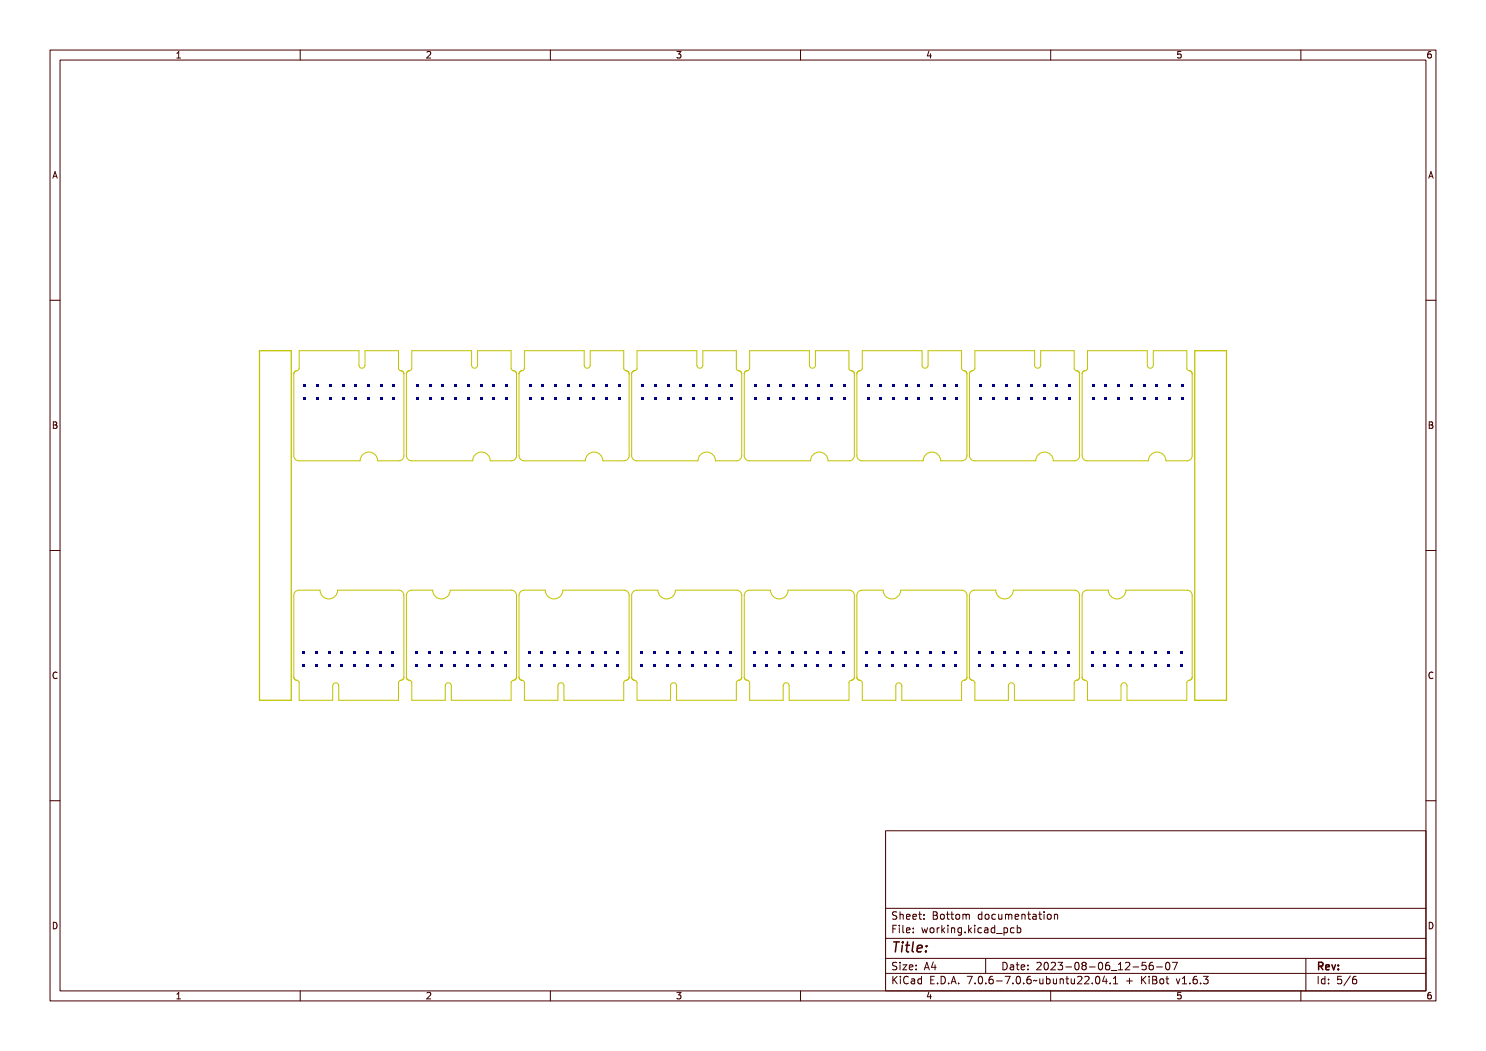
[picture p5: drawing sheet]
<svg xmlns="http://www.w3.org/2000/svg" width="297mm" height="210mm" viewBox="0 0 297 210" stroke-linecap="round" stroke-linejoin="round" font-family="sans-serif">
<defs><g id="words">
<text font-size="2.7" fill="#480000" x="178" y="190.3">Title:</text>
<g font-size="2" fill="#480000">
<text x="178" y="183.7">Sheet: Bottom documentation</text>
<text x="178" y="186.5">File: working.kicad_pcb</text>
<text x="178" y="193.9">Size: A4</text>
<text x="178" y="196.6">KiCad E.D.A. 7.0.6-7.0.6~ubuntu22.04.1 + KiBot v1.6.3</text>
<text x="200" y="193.9">Date: 2023-08-06_12-56-07</text>
<text x="263" y="196.6">Id: 5/6</text>
<text x="263" y="193.9">Rev:</text>
</g>
<g font-size="1.7" fill="#480000">
<text x="35" y="11.7">1</text>
<text x="85" y="11.7">2</text>
<text x="135" y="11.7">3</text>
<text x="185" y="11.7">4</text>
<text x="235" y="11.7">5</text>
<text x="285" y="11.7">6</text>
<text x="10.5" y="35.7">A</text>
<text x="285.5" y="35.7">A</text>
<text x="10.5" y="85.6">B</text>
<text x="285.5" y="85.6">B</text>
<text x="10.5" y="135.7">C</text>
<text x="285.5" y="135.7">C</text>
<text x="10.5" y="185.6">D</text>
<text x="285.5" y="185.6">D</text>
<text x="35" y="199.7">1</text>
<text x="85" y="199.7">2</text>
<text x="135" y="199.7">3</text>
<text x="185" y="199.7">4</text>
<text x="235" y="199.7">5</text>
<text x="285" y="199.7">6</text>
</g>
</g></defs>
<g fill="#000084">
<path d="M95.9 79.3h.5v.5h-.5z" fill-rule="evenodd"/>
<path d="M95.9 76.8h.5v.5h-.5z" fill-rule="evenodd"/>
<path d="M235.8 130.2h.5v.5h-.5z" fill-rule="evenodd"/>
<path d="M235.8 132.7h.5v.6h-.5z" fill-rule="evenodd"/>
<path d="M146 79.3h.5v.5h-.5z" fill-rule="evenodd"/>
<path d="M146 76.8h.5v.5h-.5z" fill-rule="evenodd"/>
<path d="M118.4 79.3h.5v.5h-.5z" fill-rule="evenodd"/>
<path d="M118.4 76.8h.5v.5h-.5z" fill-rule="evenodd"/>
<path d="M140.7 130.2h.5v.5h-.5z" fill-rule="evenodd"/>
<path d="M140.7 132.7h.5v.6h-.5z" fill-rule="evenodd"/>
<path d="M135.6 130.2h.5v.5h-.5z" fill-rule="evenodd"/>
<path d="M135.6 132.7h.5v.6h-.5z" fill-rule="evenodd"/>
<path d="M128.2 79.3h.5v.5h-.5z" fill-rule="evenodd"/>
<path d="M128.2 76.8h.5v.5h-.5z" fill-rule="evenodd"/>
<path d="M123.3 130.2h.5v.5h-.5z" fill-rule="evenodd"/>
<path d="M123.3 132.7h.5v.6h-.5z" fill-rule="evenodd"/>
<path d="M165.7 130.2h.5v.5h-.5z" fill-rule="evenodd"/>
<path d="M165.7 132.7h.5v.6h-.5z" fill-rule="evenodd"/>
<path d="M208.2 130.2h.5v.5h-.5z" fill-rule="evenodd"/>
<path d="M208.2 132.7h.5v.6h-.5z" fill-rule="evenodd"/>
<path d="M220.6 130.2h.5v.5h-.5z" fill-rule="evenodd"/>
<path d="M220.6 132.7h.5v.6h-.5z" fill-rule="evenodd"/>
<path d="M113.1 130.2h.5v.5h-.5z" fill-rule="evenodd"/>
<path d="M113.1 132.7h.5v.6h-.5z" fill-rule="evenodd"/>
<path d="M160.7 130.2h.5v.5h-.5z" fill-rule="evenodd"/>
<path d="M160.7 132.7h.5v.6h-.5z" fill-rule="evenodd"/>
<path d="M213.5 79.3h.5v.5h-.5z" fill-rule="evenodd"/>
<path d="M213.5 76.8h.5v.5h-.5z" fill-rule="evenodd"/>
<path d="M98.4 79.3h.5v.5h-.5z" fill-rule="evenodd"/>
<path d="M98.4 76.8h.5v.5h-.5z" fill-rule="evenodd"/>
<path d="M178.1 130.2h.5v.5h-.5z" fill-rule="evenodd"/>
<path d="M178.1 132.7h.5v.6h-.5z" fill-rule="evenodd"/>
<path d="M138.4 79.3h.5v.5h-.5z" fill-rule="evenodd"/>
<path d="M138.4 76.8h.5v.5h-.5z" fill-rule="evenodd"/>
<path d="M185.7 130.2h.5v.5h-.5z" fill-rule="evenodd"/>
<path d="M185.7 132.7h.5v.6h-.5z" fill-rule="evenodd"/>
<path d="M115.6 130.2h.6v.5h-.6z" fill-rule="evenodd"/>
<path d="M115.6 132.7h.6v.6h-.6z" fill-rule="evenodd"/>
<path d="M153.3 79.3h.5v.5h-.5z" fill-rule="evenodd"/>
<path d="M153.3 76.8h.5v.5h-.5z" fill-rule="evenodd"/>
<path d="M211 79.3h.5v.5h-.5z" fill-rule="evenodd"/>
<path d="M211 76.8h.5v.5h-.5z" fill-rule="evenodd"/>
<path d="M163.4 79.3h.5v.5h-.5z" fill-rule="evenodd"/>
<path d="M163.4 76.8h.5v.5h-.5z" fill-rule="evenodd"/>
<path d="M220.8 79.3h.5v.5h-.5z" fill-rule="evenodd"/>
<path d="M220.8 76.8h.5v.5h-.5z" fill-rule="evenodd"/>
<path d="M90.6 130.2h.5v.5h-.5z" fill-rule="evenodd"/>
<path d="M90.6 132.7h.5v.6h-.5z" fill-rule="evenodd"/>
<path d="M233.3 130.2h.5v.5h-.5z" fill-rule="evenodd"/>
<path d="M233.3 132.7h.5v.6h-.5z" fill-rule="evenodd"/>
<path d="M143.2 130.2h.5v.5h-.5z" fill-rule="evenodd"/>
<path d="M143.2 132.7h.5v.6h-.5z" fill-rule="evenodd"/>
<path d="M123.5 79.3h.5v.5h-.5z" fill-rule="evenodd"/>
<path d="M123.5 76.8h.5v.5h-.5z" fill-rule="evenodd"/>
<path d="M218 130.2h.5v.5h-.5z" fill-rule="evenodd"/>
<path d="M218 132.7h.5v.6h-.5z" fill-rule="evenodd"/>
<path d="M178.3 79.3h.5v.5h-.5z" fill-rule="evenodd"/>
<path d="M178.3 76.8h.5v.5h-.5z" fill-rule="evenodd"/>
<path d="M68.1 130.2h.5v.5h-.5z" fill-rule="evenodd"/>
<path d="M68.1 132.7h.5v.6h-.5z" fill-rule="evenodd"/>
<path d="M138.1 130.2h.6v.5h-.6z" fill-rule="evenodd"/>
<path d="M138.1 132.7h.6v.6h-.6z" fill-rule="evenodd"/>
<path d="M183.4 79.3h.5v.5h-.5z" fill-rule="evenodd"/>
<path d="M183.4 76.8h.5v.5h-.5z" fill-rule="evenodd"/>
<path d="M105.5 130.2h.5v.5h-.5z" fill-rule="evenodd"/>
<path d="M105.5 132.7h.5v.6h-.5z" fill-rule="evenodd"/>
<path d="M145.8 130.2h.5v.5h-.5z" fill-rule="evenodd"/>
<path d="M145.8 132.7h.5v.6h-.5z" fill-rule="evenodd"/>
<path d="M223.1 130.2h.5v.5h-.5z" fill-rule="evenodd"/>
<path d="M223.1 132.7h.5v.6h-.5z" fill-rule="evenodd"/>
<path d="M198.1 130.2h.5v.5h-.5z" fill-rule="evenodd"/>
<path d="M198.1 132.7h.5v.6h-.5z" fill-rule="evenodd"/>
<path d="M68.3 79.3h.5v.5h-.5z" fill-rule="evenodd"/>
<path d="M68.3 76.8h.5v.5h-.5z" fill-rule="evenodd"/>
<path d="M78.5 79.3h.5v.5h-.5z" fill-rule="evenodd"/>
<path d="M78.5 76.8h.5v.5h-.5z" fill-rule="evenodd"/>
<path d="M203.1 130.2h.5v.5h-.5z" fill-rule="evenodd"/>
<path d="M203.1 132.7h.5v.6h-.5z" fill-rule="evenodd"/>
<path d="M70.6 130.2h.5v.5h-.5z" fill-rule="evenodd"/>
<path d="M70.6 132.7h.5v.6h-.5z" fill-rule="evenodd"/>
<path d="M225.6 130.2h.5v.5h-.5z" fill-rule="evenodd"/>
<path d="M225.6 132.7h.5v.6h-.5z" fill-rule="evenodd"/>
<path d="M200.6 130.2h.5v.5h-.5z" fill-rule="evenodd"/>
<path d="M200.6 132.7h.5v.6h-.5z" fill-rule="evenodd"/>
<path d="M203.4 79.3h.5v.5h-.5z" fill-rule="evenodd"/>
<path d="M203.4 76.8h.5v.5h-.5z" fill-rule="evenodd"/>
<path d="M95.7 130.2h.5v.5h-.5z" fill-rule="evenodd"/>
<path d="M95.7 132.7h.5v.6h-.5z" fill-rule="evenodd"/>
<path d="M93.4 79.3h.5v.5h-.5z" fill-rule="evenodd"/>
<path d="M93.4 76.8h.5v.5h-.5z" fill-rule="evenodd"/>
<path d="M90.8 79.3h.5v.5h-.5z" fill-rule="evenodd"/>
<path d="M90.8 76.8h.5v.5h-.5z" fill-rule="evenodd"/>
<path d="M190.8 130.2h.5v.5h-.5z" fill-rule="evenodd"/>
<path d="M190.8 132.7h.5v.6h-.5z" fill-rule="evenodd"/>
<path d="M188.5 79.3h.5v.5h-.5z" fill-rule="evenodd"/>
<path d="M188.5 76.8h.5v.5h-.5z" fill-rule="evenodd"/>
<path d="M101 79.3h.5v.5h-.5z" fill-rule="evenodd"/>
<path d="M101 76.8h.5v.5h-.5z" fill-rule="evenodd"/>
<path d="M130.5 130.2h.5v.5h-.5z" fill-rule="evenodd"/>
<path d="M130.5 132.7h.5v.6h-.5z" fill-rule="evenodd"/>
<path d="M158.1 130.2h.5v.5h-.5z" fill-rule="evenodd"/>
<path d="M158.1 132.7h.5v.6h-.5z" fill-rule="evenodd"/>
<path d="M175.5 130.2h.6v.5h-.6z" fill-rule="evenodd"/>
<path d="M175.5 132.7h.6v.6h-.6z" fill-rule="evenodd"/>
<path d="M173.2 79.3h.5v.5h-.5z" fill-rule="evenodd"/>
<path d="M173.2 76.8h.5v.5h-.5z" fill-rule="evenodd"/>
<path d="M185.9 79.3h.5v.5h-.5z" fill-rule="evenodd"/>
<path d="M185.9 76.8h.5v.5h-.5z" fill-rule="evenodd"/>
<path d="M105.7 79.3h.5v.5h-.5z" fill-rule="evenodd"/>
<path d="M105.7 76.8h.5v.5h-.5z" fill-rule="evenodd"/>
<path d="M133.3 79.3h.5v.5h-.5z" fill-rule="evenodd"/>
<path d="M133.3 76.8h.5v.5h-.5z" fill-rule="evenodd"/>
<path d="M198.3 79.3h.5v.5h-.5z" fill-rule="evenodd"/>
<path d="M198.3 76.8h.5v.5h-.5z" fill-rule="evenodd"/>
<path d="M88.3 79.3h.5v.5h-.5z" fill-rule="evenodd"/>
<path d="M88.3 76.8h.5v.5h-.5z" fill-rule="evenodd"/>
<path d="M60.5 130.2h.5v.5h-.5z" fill-rule="evenodd"/>
<path d="M60.5 132.7h.5v.6h-.5z" fill-rule="evenodd"/>
<path d="M130.8 79.3h.5v.5h-.5z" fill-rule="evenodd"/>
<path d="M130.8 76.8h.5v.5h-.5z" fill-rule="evenodd"/>
<path d="M200.8 79.3h.5v.5h-.5z" fill-rule="evenodd"/>
<path d="M200.8 76.8h.5v.5h-.5z" fill-rule="evenodd"/>
<path d="M205.7 130.2h.5v.5h-.5z" fill-rule="evenodd"/>
<path d="M205.7 132.7h.5v.6h-.5z" fill-rule="evenodd"/>
<path d="M208.4 79.3h.5v.5h-.5z" fill-rule="evenodd"/>
<path d="M208.4 76.8h.5v.5h-.5z" fill-rule="evenodd"/>
<path d="M236 79.3h.5v.5h-.5z" fill-rule="evenodd"/>
<path d="M236 76.8h.5v.5h-.5z" fill-rule="evenodd"/>
<path d="M183.2 130.2h.5v.5h-.5z" fill-rule="evenodd"/>
<path d="M183.2 132.7h.5v.6h-.5z" fill-rule="evenodd"/>
<path d="M88.1 130.2h.5v.5h-.5z" fill-rule="evenodd"/>
<path d="M88.1 132.7h.5v.6h-.5z" fill-rule="evenodd"/>
<path d="M188.2 130.2h.6v.5h-.6z" fill-rule="evenodd"/>
<path d="M188.2 132.7h.6v.6h-.6z" fill-rule="evenodd"/>
<path d="M180.9 79.3h.5v.5h-.5z" fill-rule="evenodd"/>
<path d="M180.9 76.8h.5v.5h-.5z" fill-rule="evenodd"/>
<path d="M143.5 79.3h.5v.5h-.5z" fill-rule="evenodd"/>
<path d="M143.5 76.8h.5v.5h-.5z" fill-rule="evenodd"/>
<path d="M110.8 79.3h.5v.5h-.5z" fill-rule="evenodd"/>
<path d="M110.8 76.8h.5v.5h-.5z" fill-rule="evenodd"/>
<path d="M85.5 130.2h.5v.5h-.5z" fill-rule="evenodd"/>
<path d="M85.5 132.7h.5v.6h-.5z" fill-rule="evenodd"/>
<path d="M153 130.2h.5v.5h-.5z" fill-rule="evenodd"/>
<path d="M153 132.7h.5v.6h-.5z" fill-rule="evenodd"/>
<path d="M108.2 79.3h.6v.5h-.6z" fill-rule="evenodd"/>
<path d="M108.2 76.8h.6v.5h-.6z" fill-rule="evenodd"/>
<path d="M173 130.2h.5v.5h-.5z" fill-rule="evenodd"/>
<path d="M173 132.7h.5v.6h-.5z" fill-rule="evenodd"/>
<path d="M70.9 79.3h.5v.5h-.5z" fill-rule="evenodd"/>
<path d="M70.9 76.8h.5v.5h-.5z" fill-rule="evenodd"/>
<path d="M85.7 79.3h.5v.5h-.5z" fill-rule="evenodd"/>
<path d="M85.7 76.8h.5v.5h-.5z" fill-rule="evenodd"/>
<path d="M195.7 79.3h.5v.5h-.5z" fill-rule="evenodd"/>
<path d="M195.7 76.8h.5v.5h-.5z" fill-rule="evenodd"/>
<path d="M60.7 79.3h.5v.5h-.5z" fill-rule="evenodd"/>
<path d="M60.7 76.8h.5v.5h-.5z" fill-rule="evenodd"/>
<path d="M83.2 79.3h.5v.5h-.5z" fill-rule="evenodd"/>
<path d="M83.2 76.8h.5v.5h-.5z" fill-rule="evenodd"/>
<path d="M168.5 79.3h.5v.5h-.5z" fill-rule="evenodd"/>
<path d="M168.5 76.8h.5v.5h-.5z" fill-rule="evenodd"/>
<path d="M150.5 130.2h.5v.5h-.5z" fill-rule="evenodd"/>
<path d="M150.5 132.7h.5v.6h-.5z" fill-rule="evenodd"/>
<path d="M213.3 130.2h.5v.5h-.5z" fill-rule="evenodd"/>
<path d="M213.3 132.7h.5v.6h-.5z" fill-rule="evenodd"/>
<path d="M83 130.2h.5v.5h-.5z" fill-rule="evenodd"/>
<path d="M83 132.7h.5v.6h-.5z" fill-rule="evenodd"/>
<path d="M65.8 79.3h.5v.5h-.5z" fill-rule="evenodd"/>
<path d="M65.8 76.8h.5v.5h-.5z" fill-rule="evenodd"/>
<path d="M163.2 130.2h.5v.5h-.5z" fill-rule="evenodd"/>
<path d="M163.2 132.7h.5v.6h-.5z" fill-rule="evenodd"/>
<path d="M110.6 130.2h.5v.5h-.5z" fill-rule="evenodd"/>
<path d="M110.6 132.7h.5v.6h-.5z" fill-rule="evenodd"/>
<path d="M63 130.2h.5v.5h-.5z" fill-rule="evenodd"/>
<path d="M63 132.7h.5v.6h-.5z" fill-rule="evenodd"/>
<path d="M158.3 79.3h.6v.5h-.6z" fill-rule="evenodd"/>
<path d="M158.3 76.8h.6v.5h-.6z" fill-rule="evenodd"/>
<path d="M73.2 130.2h.5v.5h-.5z" fill-rule="evenodd"/>
<path d="M73.2 132.7h.5v.6h-.5z" fill-rule="evenodd"/>
<path d="M228.4 79.3h.5v.5h-.5z" fill-rule="evenodd"/>
<path d="M228.4 76.8h.5v.5h-.5z" fill-rule="evenodd"/>
<path d="M218.2 79.3h.6v.5h-.6z" fill-rule="evenodd"/>
<path d="M218.2 76.8h.6v.5h-.6z" fill-rule="evenodd"/>
<path d="M120.9 79.3h.6v.5h-.6z" fill-rule="evenodd"/>
<path d="M120.9 76.8h.6v.5h-.6z" fill-rule="evenodd"/>
<path d="M140.9 79.3h.5v.5h-.5z" fill-rule="evenodd"/>
<path d="M140.9 76.8h.5v.5h-.5z" fill-rule="evenodd"/>
<path d="M73.4 79.3h.5v.5h-.5z" fill-rule="evenodd"/>
<path d="M73.4 76.8h.5v.5h-.5z" fill-rule="evenodd"/>
<path d="M108 130.2h.5v.5h-.5z" fill-rule="evenodd"/>
<path d="M108 132.7h.5v.6h-.5z" fill-rule="evenodd"/>
<path d="M191 79.3h.5v.5h-.5z" fill-rule="evenodd"/>
<path d="M191 76.8h.5v.5h-.5z" fill-rule="evenodd"/>
<path d="M223.3 79.3h.5v.5h-.5z" fill-rule="evenodd"/>
<path d="M223.3 76.8h.5v.5h-.5z" fill-rule="evenodd"/>
<path d="M175.8 79.3h.5v.5h-.5z" fill-rule="evenodd"/>
<path d="M175.8 76.8h.5v.5h-.5z" fill-rule="evenodd"/>
<path d="M230.7 130.2h.5v.5h-.5z" fill-rule="evenodd"/>
<path d="M230.7 132.7h.5v.6h-.5z" fill-rule="evenodd"/>
<path d="M113.3 79.3h.5v.5h-.5z" fill-rule="evenodd"/>
<path d="M113.3 76.8h.5v.5h-.5z" fill-rule="evenodd"/>
<path d="M230.9 79.3h.6v.5h-.6z" fill-rule="evenodd"/>
<path d="M230.9 76.8h.6v.5h-.6z" fill-rule="evenodd"/>
<path d="M133.1 130.2h.5v.5h-.5z" fill-rule="evenodd"/>
<path d="M133.1 132.7h.5v.6h-.5z" fill-rule="evenodd"/>
<path d="M205.9 79.3h.5v.5h-.5z" fill-rule="evenodd"/>
<path d="M205.9 76.8h.5v.5h-.5z" fill-rule="evenodd"/>
<path d="M166 79.3h.5v.5h-.5z" fill-rule="evenodd"/>
<path d="M166 76.8h.5v.5h-.5z" fill-rule="evenodd"/>
<path d="M180.6 130.2h.5v.5h-.5z" fill-rule="evenodd"/>
<path d="M180.6 132.7h.5v.6h-.5z" fill-rule="evenodd"/>
<path d="M150.7 79.3h.5v.5h-.5z" fill-rule="evenodd"/>
<path d="M150.7 76.8h.5v.5h-.5z" fill-rule="evenodd"/>
<path d="M93.1 130.2h.5v.5h-.5z" fill-rule="evenodd"/>
<path d="M93.1 132.7h.5v.6h-.5z" fill-rule="evenodd"/>
<path d="M168.3 130.2h.5v.5h-.5z" fill-rule="evenodd"/>
<path d="M168.3 132.7h.5v.6h-.5z" fill-rule="evenodd"/>
<path d="M160.9 79.3h.5v.5h-.5z" fill-rule="evenodd"/>
<path d="M160.9 76.8h.5v.5h-.5z" fill-rule="evenodd"/>
<path d="M155.8 79.3h.5v.5h-.5z" fill-rule="evenodd"/>
<path d="M155.8 76.8h.5v.5h-.5z" fill-rule="evenodd"/>
<path d="M115.9 79.3h.5v.5h-.5z" fill-rule="evenodd"/>
<path d="M115.9 76.8h.5v.5h-.5z" fill-rule="evenodd"/>
<path d="M228.2 130.2h.5v.5h-.5z" fill-rule="evenodd"/>
<path d="M228.2 132.7h.5v.6h-.5z" fill-rule="evenodd"/>
<path d="M155.6 130.2h.5v.5h-.5z" fill-rule="evenodd"/>
<path d="M155.6 132.7h.5v.6h-.5z" fill-rule="evenodd"/>
<path d="M63.2 79.3h.5v.5h-.5z" fill-rule="evenodd"/>
<path d="M63.2 76.8h.5v.5h-.5z" fill-rule="evenodd"/>
<path d="M100.8 130.2h.5v.5h-.5z" fill-rule="evenodd"/>
<path d="M100.8 132.7h.5v.6h-.5z" fill-rule="evenodd"/>
<path d="M225.9 79.3h.5v.5h-.5z" fill-rule="evenodd"/>
<path d="M225.9 76.8h.5v.5h-.5z" fill-rule="evenodd"/>
<path d="M195.5 130.2h.5v.5h-.5z" fill-rule="evenodd"/>
<path d="M195.5 132.7h.5v.6h-.5z" fill-rule="evenodd"/>
<path d="M98.2 130.2h.5v.5h-.5z" fill-rule="evenodd"/>
<path d="M98.2 132.7h.5v.6h-.5z" fill-rule="evenodd"/>
<path d="M75.9 79.3h.5v.5h-.5z" fill-rule="evenodd"/>
<path d="M75.9 76.8h.5v.5h-.5z" fill-rule="evenodd"/>
<path d="M210.8 130.2h.5v.5h-.5z" fill-rule="evenodd"/>
<path d="M210.8 132.7h.5v.6h-.5z" fill-rule="evenodd"/>
<path d="M78.2 130.2h.6v.5h-.6z" fill-rule="evenodd"/>
<path d="M78.2 132.7h.6v.6h-.6z" fill-rule="evenodd"/>
<path d="M75.7 130.2h.5v.5h-.5z" fill-rule="evenodd"/>
<path d="M75.7 132.7h.5v.6h-.5z" fill-rule="evenodd"/>
<path d="M128 130.2h.5v.5h-.5z" fill-rule="evenodd"/>
<path d="M128 132.7h.5v.6h-.5z" fill-rule="evenodd"/>
<path d="M233.5 79.3h.5v.5h-.5z" fill-rule="evenodd"/>
<path d="M233.5 76.8h.5v.5h-.5z" fill-rule="evenodd"/>
<path d="M65.5 130.2h.6v.5h-.6z" fill-rule="evenodd"/>
<path d="M65.5 132.7h.6v.6h-.6z" fill-rule="evenodd"/>
<path d="M135.8 79.3h.5v.5h-.5z" fill-rule="evenodd"/>
<path d="M135.8 76.8h.5v.5h-.5z" fill-rule="evenodd"/>
<path d="M118.2 130.2h.5v.5h-.5z" fill-rule="evenodd"/>
<path d="M118.2 132.7h.5v.6h-.5z" fill-rule="evenodd"/>
<path d="M120.7 130.2h.5v.5h-.5z" fill-rule="evenodd"/>
<path d="M120.7 132.7h.5v.6h-.5z" fill-rule="evenodd"/>
</g>
<g fill="none" stroke="#c2c200" stroke-width=".2">
<path d="M59.8 70.1h11.9v2.9a.6 .6 0 0 0 .6 .6 .6 .6 0 0 0 .6-.6v-2.9h6.7v3.5a.63 .63 0 0 0 .8 .5l.3 .6v16.4a1.03 1.03 0 0 1-1 1h-4.2a1.75 1.75 0 0 0-1.8-1.8 1.75 1.75 0 0 0-1.7 1.8h-12.3a1.03 1.03 0 0 1-1-1v-16.4a.76 .76 0 0 1 .9-.7l.2-.4zM82.3 70.1h12v2.9a.6 .6 0 0 0 .6 .6 .6 .6 0 0 0 .6-.6v-2.9h6.7v3.5a.63 .63 0 0 0 .7 .5l.3 .6v16.4a1.02 1.02 0 0 1-1 1h-4.2a1.75 1.75 0 0 0-1.8-1.8 1.75 1.75 0 0 0-1.7 1.8h-12.3a1.03 1.03 0 0 1-1-1v-16.4a.76 .76 0 0 1 .9-.7l.2-.4zM104.8 70.1h12v2.9a.6 .6 0 0 0 .6 .6 .6 .6 0 0 0 .6-.6v-2.9h6.7v3.5a.63 .63 0 0 0 .7 .5l.3 .6v16.4a1.03 1.03 0 0 1-1 1h-4.2a1.75 1.75 0 0 0-1.8-1.8 1.75 1.75 0 0 0-1.7 1.8h-12.3a1.03 1.03 0 0 1-1-1v-16.4a.76 .76 0 0 1 .9-.7l.2-.4zM127.3 70.1h12v2.9a.6 .6 0 0 0 .6 .6 .6 .6 0 0 0 .6-.6v-2.9h6.7v3.5a.63 .63 0 0 0 .7 .5l.3 .6v16.4a1.03 1.03 0 0 1-1 1h-4.2a1.75 1.75 0 0 0-1.8-1.8 1.75 1.75 0 0 0-1.7 1.8h-12.3a1.03 1.03 0 0 1-1-1v-16.4a.76 .76 0 0 1 .9-.7l.2-.4zM149.8 70.1h12v2.9a.6 .6 0 0 0 .6 .6 .6 .6 0 0 0 .6-.6v-2.9h6.7v3.5a.63 .63 0 0 0 .7 .5l.4 .6v16.4a1.03 1.03 0 0 1-1 1h-4.3a1.75 1.75 0 0 0-1.7-1.8 1.75 1.75 0 0 0-1.8 1.8h-12.2a1.03 1.03 0 0 1-1-1v-16.4a.76 .76 0 0 1 .8-.7l.2-.4zM172.3 70.1h12v2.9a.6 .6 0 0 0 .6 .6 .6 .6 0 0 0 .6-.6v-2.9h6.7v3.5a.63 .63 0 0 0 .7 .5l.4 .6v16.4a1.02 1.02 0 0 1-1 1h-4.3a1.75 1.75 0 0 0-1.7-1.8 1.75 1.75 0 0 0-1.8 1.8h-12.2a1.02 1.02 0 0 1-1-1v-16.4a.76 .76 0 0 1 .8-.7l.2-.4zM194.8 70.1h12v2.9a.6 .6 0 0 0 .6 .6 .6 .6 0 0 0 .6-.6v-2.9h6.7v3.5a.63 .63 0 0 0 .7 .5l.4 .6v16.4a1.03 1.03 0 0 1-1 1h-4.3a1.75 1.75 0 0 0-1.7-1.8 1.75 1.75 0 0 0-1.8 1.8h-12.2a1.03 1.03 0 0 1-1-1v-16.4a.76 .76 0 0 1 .8-.7l.2-.4zM217.4 70.1h11.9v2.9a.6 .6 0 0 0 .6 .6 .6 .6 0 0 0 .6-.6v-2.9h6.7v3.5a.63 .63 0 0 0 .7 .5l.4 .6v16.4a1.03 1.03 0 0 1-1 1h-4.3a1.75 1.75 0 0 0-1.7-1.8 1.75 1.75 0 0 0-1.8 1.8h-12.2a1.02 1.02 0 0 1-1-1v-16.4a.76 .76 0 0 1 .8-.7l.3-.4zM59 118.2l.7-.3h4.3a1.75 1.75 0 0 0 1.7 1.8 1.75 1.75 0 0 0 1.8-1.8h12.2a1.03 1.03 0 0 1 1 1v16.4a.76 .76 0 0 1-.8 .7l-.3 .4v3.5h-11.9v-2.9a.6 .6 0 0 0-.6-.6 .6 .6 0 0 0-.6 .6v2.9h-6.7v-3.5a.63 .63 0 0 0-.7-.5l-.4-.6v-16.4zM81.5 118.2l.7-.3h4.3a1.75 1.75 0 0 0 1.7 1.8 1.75 1.75 0 0 0 1.8-1.8h12.2a1.02 1.02 0 0 1 1 1v16.4a.76 .76 0 0 1-.8 .7l-.2 .4v3.5h-12v-2.9a.6 .6 0 0 0-.6-.6 .6 .6 0 0 0-.6 .6v2.9h-6.7v-3.5a.63 .63 0 0 0-.7-.5l-.4-.6v-16.4zM104 118.2l.7-.3h4.3a1.75 1.75 0 0 0 1.7 1.8 1.75 1.75 0 0 0 1.8-1.8h12.2a1.03 1.03 0 0 1 1 1v16.4a.76 .76 0 0 1-.8 .7l-.2 .4v3.5h-12v-2.9a.6 .6 0 0 0-.6-.6 .6 .6 0 0 0-.6 .6v2.9h-6.7v-3.5a.63 .63 0 0 0-.7-.5l-.4-.6v-16.4zM126.5 118.2l.7-.3h4.3a1.75 1.75 0 0 0 1.7 1.8 1.75 1.75 0 0 0 1.8-1.8h12.2a1.02 1.02 0 0 1 1 1v16.4a.76 .76 0 0 1-.8 .7l-.2 .4v3.5h-12v-2.9a.6 .6 0 0 0-.6-.6 .6 .6 0 0 0-.6 .6v2.9h-6.7v-3.5a.63 .63 0 0 0-.7-.5l-.4-.6v-16.4z"/>
<path d="M149.1 118.2l.7-.3h4.2a1.75 1.75 0 0 0 1.8 1.8 1.75 1.75 0 0 0 1.7-1.8h12.3a1.03 1.03 0 0 1 1 1v16.4a.76 .76 0 0 1-.9 .7l-.2 .4v3.5h-12v-2.9a.6 .6 0 0 0-.6-.6 .6 .6 0 0 0-.6 .6v2.9h-6.7v-3.5a.63 .63 0 0 0-.7-.5l-.3-.6v-16.4zM171.6 118.2l.7-.3h4.2a1.75 1.75 0 0 0 1.8 1.8 1.75 1.75 0 0 0 1.7-1.8h12.3a1.03 1.03 0 0 1 1 1v16.4a.76 .76 0 0 1-.9 .7l-.2 .4v3.5h-12v-2.9a.6 .6 0 0 0-.6-.6 .6 .6 0 0 0-.6 .6v2.9h-6.7v-3.5a.63 .63 0 0 0-.7-.5l-.3-.6v-16.4zM194.1 118.2l.7-.3h4.2a1.75 1.75 0 0 0 1.8 1.8 1.75 1.75 0 0 0 1.7-1.8h12.3a1.03 1.03 0 0 1 1 1v16.4a.76 .76 0 0 1-.9 .7l-.2 .4v3.5h-12v-2.9a.6 .6 0 0 0-.6-.6 .6 .6 0 0 0-.6 .6v2.9h-6.7v-3.5a.63 .63 0 0 0-.7-.5l-.3-.6v-16.4zM216.6 118.2l.7-.3h4.2a1.75 1.75 0 0 0 1.8 1.8 1.75 1.75 0 0 0 1.7-1.8h12.3a1.03 1.03 0 0 1 1 1v16.4a.76 .76 0 0 1-.9 .7l-.2 .4v3.5h-11.9v-2.9a.6 .6 0 0 0-.6-.6 .6 .6 0 0 0-.6 .6v2.9h-6.7v-3.5a.63 .63 0 0 0-.8-.5l-.3-.6v-16.4z"/>
</g>
<path d="M51.9 70.1h6.3v69.8h-6.3zM238.8 70.1h6.3v69.8h-6.3z" fill="none" stroke="#c2c200" stroke-width=".25"/>
<g fill="none" stroke="#480000" stroke-width=".2">
<path d="M10 10h277v190h-277zM12 12h273v186h-273zM60 10v2M110 10v2M160 10v2M210 10v2M260 10v2M10 60h2M285 60h2M10 110h2M285 110h2M10 160h2"/>
<path d="M285 160h2M177 166h108v32h-108zM60 198v2M110 198v2M160 198v2M177 181.5h108M177 187.5h108M177 191.5h108M177 194.5h108M178.1 195.2h.2v.6l.6-.6h.3l-.6 .6 .6 .8h-.2l-.5-.7-.2 .2v.5h-.2zM178.2 185h.9v.2h-.7v.4h.6v.2h-.6v.7h-.2zM178.3 182.4l.5-.1h.2v.2a.31 .31 0 0 0-.5-.1 .31 .31 0 0 0 0 .5 .5 .5 0 0 1 .6 .6 .5 .5 0 0 1-.8 .2l-.1-.2a.34 .34 0 0 0 .4 .1 .34 .34 0 0 0 .1-.5 .47 .47 0 0 1-.5-.2 .47 .47 0 0 1 .1-.5z"/>
<path d="M178.3 192.5l.5-.1h.2v.2a.31 .31 0 0 0-.5-.1 .31 .31 0 0 0 0 .5 .5 .5 0 0 1 .6 .6 .5 .5 0 0 1-.8 .2l-.1-.2a.34 .34 0 0 0 .4 .1 .34 .34 0 0 0 .1-.5 .47 .47 0 0 1-.5-.2 .47 .47 0 0 1 .1-.5zM179.4 182.2h.2v.6a.35 .35 0 0 1 .4-.1 .35 .35 0 0 1 .2 .4v.6h-.2v-.8h-.4v.8h-.2zM179.5 185.4h.4v.9h.4v.2h-.9v-.2h.3v-.8h-.2zM179.5 192.8h.4v.9h.4v.1h-.9v-.1h.3v-.8h-.2zM179.5 195.6h.4v.9h.4v.1h-.9v-.1h.3v-.8h-.2zM179.7 184.9h.2v.3h-.2zM179.7 192.3h.2v.3h-.2zM179.7 195.1h.2v.3h-.2zM180.6 184.9h.4v1.3l.4 .1v.2l-.5-.2v-1.2h-.3zM180.6 192.8h.8l-.6 .9h.6v.1h-.8l.6-.9h-.6zM180.7 182.8l.1-.1a.49 .49 0 0 1 .5 0 .49 .49 0 0 1 .2 .5h-.8a.42 .42 0 0 0 .3 .4 .42 .42 0 0 0 .4-.1 .47 .47 0 0 1-.4 .3 .47 .47 0 0 1-.4-.3zM180.7 195.4a.4 .4 0 0 1 .4-.3 .4 .4 0 0 1 .4 .3 .56 .56 0 0 0-.8 .4 .56 .56 0 0 0 .5 .7l.3-.1a.43 .43 0 0 1-.5 .3 .43 .43 0 0 1-.4-.4v-.6z"/>
<path d="M180.8 182.9l.4-.1 .1 .3h-.6zM181.8 195.6l.3-.1a.43 .43 0 0 1 .5 .5v.6h-.1v-.1a.38 .38 0 0 1-.5 .2 .38 .38 0 0 1-.2-.5 .38 .38 0 0 1 .4-.2h.3a.35 .35 0 0 0-.3-.4 .35 .35 0 0 0-.4 .2zM181.9 182.8l.1-.1a.49 .49 0 0 1 .5 0 .49 .49 0 0 1 .2 .5h-.8a.42 .42 0 0 0 .3 .4 .42 .42 0 0 0 .5-.1 .47 .47 0 0 1-.5 .3 .47 .47 0 0 1-.4-.3zM181.9 185.5l.1-.1a.49 .49 0 0 1 .5 0 .49 .49 0 0 1 .2 .5h-.8a.42 .42 0 0 0 .3 .4 .42 .42 0 0 0 .5-.1 .47 .47 0 0 1-.5 .3 .47 .47 0 0 1-.4-.3zM181.9 192.9l.1-.1a.49 .49 0 0 1 .5 0 .49 .49 0 0 1 .2 .5h-.8a.42 .42 0 0 0 .3 .4 .42 .42 0 0 0 .5-.1 .47 .47 0 0 1-.5 .3 .47 .47 0 0 1-.4-.3zM182 196.2l.5-.1a.31 .31 0 0 1-.2 .4 .31 .31 0 0 1-.4-.1zM182 182.9l.4-.1 .1 .3h-.6zM182 185.6l.4-.1 .1 .3h-.6zM182 193l.4-.1 .1 .3h-.6zM183 195.7l.4-.2 .2 .2v-.6h.2v1.5h-.2v-.1a.42 .42 0 0 1-.5 .1 .42 .42 0 0 1-.2-.5zM183.2 195.8l.1-.1a.4 .4 0 0 1 .3 .4 .4 .4 0 0 1-.3 .4l-.2-.2zM183.2 182.3h.2v.4h.4v.1h-.4v.7l.4 .1v.1h-.4l-.1-.1-.1-.8h-.3v-.1h.3z"/>
<path d="M183.3 185.4h.2v.3h-.2zM183.3 186.2h.2v.3h-.2zM183.3 192.8h.2v.3h-.2zM183.3 193.6h.2v.2h-.2zM184.5 182.7h.2v.3h-.2zM184.5 183.5h.2v.2h-.2zM185.2 185.4h.2l.2 .8 .1-.5h.2l.2 .5 .1-.8h.2l-.2 1.1h-.2l-.2-.7-.2 .7h-.1zM185.4 195.2h.9v.2h-.7v.4h.6v.2h-.6v.5h.7v.1h-.9zM185.7 192.4h.2l.5 1.4h-.2l-.1-.3h-.5l-.1 .3h-.2zM185.8 192.6l.2 .7h-.4zM186.6 182.3h.4a.35 .35 0 0 1 .5 .2 .35 .35 0 0 1-.3 .5 .41 .41 0 0 1 .3 .5 .41 .41 0 0 1-.5 .2h-.4zM186.8 183.1h.2a.27 .27 0 0 1 .3 .2 .27 .27 0 0 1-.3 .3h-.2z"/>
<path d="M186.8 182.5h.2a.23 .23 0 0 1 .3 .2 .23 .23 0 0 1-.3 .2h-.2zM186.8 185.6l.1-.1a.39 .39 0 0 1 .4 .4 .39 .39 0 0 1-.4 .4l-.1-.2zM186.9 196.4h.2v.2h-.2zM187.1 192.4h.2v.9h.2v.2h-.2v.3h-.2v-.3h-.6zM187.1 192.6v.7h-.4zM187.8 195.2a.76 .76 0 0 1 .9 .7 .76 .76 0 0 1-.9 .7zM188 195.4a.57 .57 0 0 1 .5 .5 .57 .57 0 0 1-.5 .6zM188 185.4h.2v.2v-.1a.29 .29 0 0 1 .3-.2 .29 .29 0 0 1 .3 .3 .37 .37 0 0 0-.5-.1 .37 .37 0 0 0-.1 .4v.6h-.2zM188 182.9l.1-.1a.39 .39 0 0 1 .4 .4 .39 .39 0 0 1-.4 .4l-.1-.2zM189.1 184.9h.1v.9l.5-.4h.2l-.4 .4 .5 .7h-.2l-.4-.6-.2 .1v.5h-.1zM189.2 182.3h.2v.4h.4v.1h-.4v.7l.4 .1v.1h-.4l-.1-.1-.1-.8h-.2v-.1h.2zM189.3 196.4h.3v.2h-.3z"/>
<path d="M190.3 185.4h.4v.9h.4v.2h-.9v-.2h.4v-.8h-.3zM190.5 182.3h.1v.4h.4v.1h-.4v.7l.4 .1v.1h-.4l-.1-.1v-.8h-.3v-.1h.3zM190.5 195.2h.3l.4 1.4h-.2l-.1-.3h-.5l-.1 .3h-.2zM190.6 184.9h.1v.3h-.1zM190.6 195.4l.2 .7h-.4zM191.4 185.4h.2v.1a.35 .35 0 0 1 .4-.1 .35 .35 0 0 1 .3 .4v.7h-.2l-.1-.9h-.3l-.1 .9h-.2zM191.6 182.9l.1-.1a.39 .39 0 0 1 .4 .4 .39 .39 0 0 1-.4 .4l-.1-.2zM191.7 196.4h.3v.2h-.3zM192.5 182.7l.6 .1 .3-.1 .1 1h-.1l-.1-.9-.2 .1v.8h-.1l-.2-.9-.1 .9h-.2zM192.7 185.5l.3-.2 .3 .2v-.1h.2v1a.53 .53 0 0 1-.8 .4v-.2a.36 .36 0 0 0 .4 .1 .36 .36 0 0 0 .2-.4l-.1 .1a.53 .53 0 0 1-.7-.3 .53 .53 0 0 1 .2-.6zM192.8 185.6l.1-.1a.39 .39 0 0 1 .4 .4 .39 .39 0 0 1-.4 .4l-.1-.2zM193.8 195.2h.9l-.5 1.4h-.2l.5-1.2h-.7z"/>
<path d="M194.1 186.2h.3v.3h-.3zM195.1 182.8l.3-.2 .3 .2v-.6h.2v1.5h-.2v-.1a.42 .42 0 0 1-.6 .1 .42 .42 0 0 1-.1-.5zM195.1 184.9h.2v.9l.4-.4h.3l-.5 .4 .5 .7h-.2l-.4-.6-.1 .1v.5h-.2zM195.2 182.9l.1-.1a.4 .4 0 0 1 .4 .4 .4 .4 0 0 1-.4 .4l-.1-.2zM195.3 196.4h.3v.2h-.3zM196.3 185.4h.5v.9h.3v.2h-.9v-.2h.4v-.8h-.3zM196.3 195.4a.57 .57 0 0 1 .7 0 .57 .57 0 0 1 .1 .8 .5 .5 0 0 1-.6 .5 .5 .5 0 0 1-.3-.8zM196.4 182.9l.1-.1a.39 .39 0 0 1 .4 .4 .39 .39 0 0 1-.4 .4l-.1-.2zM196.5 195.4a.61 .61 0 0 1 .4 1l-.1 .1a.61 .61 0 0 1-.4-1zM196.6 184.9h.2v.3h-.2zM197 191.5v3M197.6 182.8a.39 .39 0 0 1 .4-.2 .39 .39 0 0 1 .3 .3 .4 .4 0 0 0-.6 0 .4 .4 0 0 0 0 .6 .4 .4 0 0 0 .6 0 .45 .45 0 0 1-.6 .3 .45 .45 0 0 1-.3-.6z"/>
<path d="M197.6 185.5a.39 .39 0 0 1 .4-.2 .39 .39 0 0 1 .3 .3 .4 .4 0 0 0-.6 0 .4 .4 0 0 0 0 .6 .4 .4 0 0 0 .6 0 .45 .45 0 0 1-.6 .3 .45 .45 0 0 1-.3-.6zM197.7 196.4h.3v.2h-.3zM198.6 182.7h.2v.8l.2 .1 .3-.2v-.7h.2v1h-.2v-.1a.35 .35 0 0 1-.4 .2 .35 .35 0 0 1-.3-.5zM198.7 185.4l.2-.1a.43 .43 0 0 1 .6 .5v.7h-.2v-.2a.38 .38 0 0 1-.5 .2 .38 .38 0 0 1-.2-.5 .38 .38 0 0 1 .5-.2h.2a.35 .35 0 0 0-.3-.4 .35 .35 0 0 0-.3 .2zM198.7 195.4a.38 .38 0 0 1 .4-.3 .38 .38 0 0 1 .3 .3 .43 .43 0 0 0-.5 0 .43 .43 0 0 0-.1 .5 .46 .46 0 0 1 .7 .1 .46 .46 0 0 1-.2 .6 .46 .46 0 0 1-.7-.2zM198.8 186l.5-.1a.31 .31 0 0 1-.1 .4 .31 .31 0 0 1-.4-.1zM199.8 182.7l.5 .1 .3-.1 .2 1h-.2l-.1-.9-.1 .1-.1 .8h-.1l-.1-.9-.2 .9h-.1zM199.9 185.5l.3-.2 .3 .2v-.6h.2v1.6h-.2v-.2a.42 .42 0 0 1-.5 .1 .42 .42 0 0 1-.2-.5zM200 196h.5v.2h-.5zM200 185.6l.1-.1a.39 .39 0 0 1 .4 .4 .39 .39 0 0 1-.4 .4l-.1-.2zM200.1 192.4a.76 .76 0 0 1 1 .7 .76 .76 0 0 1-1 .7zM200.3 192.6a.57 .57 0 0 1 .6 .5 .57 .57 0 0 1-.6 .6z"/>
<path d="M200.9 186.8l1.2 .1zM201 195.2h.9l-.5 1.4h-.2l.5-1.2h-.7zM201.1 182.8l.2-.1a.49 .49 0 0 1 .5 0 .49 .49 0 0 1 .1 .5h-.7a.42 .42 0 0 0 .2 .4 .42 .42 0 0 0 .5-.1 .47 .47 0 0 1-.4 .3 .47 .47 0 0 1-.5-.3zM201.3 182.9l.3-.1 .2 .3h-.6zM201.4 192.8l.3-.1a.43 .43 0 0 1 .5 .5v.6h-.1v-.1a.38 .38 0 0 1-.5 .2 .38 .38 0 0 1-.2-.5 .38 .38 0 0 1 .4-.2h.3a.35 .35 0 0 0-.3-.4 .35 .35 0 0 0-.4 .2zM201.6 193.4l.5-.1a.31 .31 0 0 1-.2 .4 .31 .31 0 0 1-.4-.1zM202.2 185.4h.2v.1a.53 .53 0 0 1 .8 .3 .53 .53 0 0 1-.6 .7l-.2-.2v.6h-.2zM202.3 182.7h.1v.1a.35 .35 0 0 1 .5-.1 .35 .35 0 0 1 .2 .4v.6h-.2v-.8h-.4l-.1 .8h-.1zM202.5 185.6l.1-.1a.4 .4 0 0 1 .4 .4 .4 .4 0 0 1-.4 .4l-.2-.2zM202.5 196.4h.3v.2h-.3zM202.8 192.4h.2v.4h.4v.1h-.4v.7l.4 .1v.1h-.4l-.2-.1v-.8h-.3v-.1h.3zM203.5 195.4a.57 .57 0 0 1 .8 0 .57 .57 0 0 1 0 .8 .5 .5 0 0 1-.6 .5 .5 .5 0 0 1-.3-.8z"/>
<path d="M203.6 185.5a.39 .39 0 0 1 .4-.2 .39 .39 0 0 1 .3 .3 .4 .4 0 0 0-.5 0 .4 .4 0 0 0 0 .6 .4 .4 0 0 0 .5 0 .45 .45 0 0 1-.6 .3 .45 .45 0 0 1-.2-.6zM203.7 182.3h.2v.4h.4v.1h-.4v.7l.4 .1v.1h-.4l-.2-.1v-.8h-.3v-.1h.3zM203.7 195.4a.61 .61 0 0 1 .4 1l-.1 .1a.61 .61 0 0 1-.3-1zM203.9 192.9l.1-.1a.49 .49 0 0 1 .5 0 .49 .49 0 0 1 .2 .5h-.8a.42 .42 0 0 0 .3 .4 .42 .42 0 0 0 .5-.1 .47 .47 0 0 1-.5 .3 .47 .47 0 0 1-.4-.3zM204 193l.4-.1 .1 .3h-.6zM204.7 184.9h.1v.6a.53 .53 0 0 1 .8 .3 .53 .53 0 0 1-.6 .7l-.2-.2v.2h-.1zM204.7 182.7l.3-.1a.43 .43 0 0 1 .5 .5v.6h-.2v-.1a.38 .38 0 0 1-.5 .2 .38 .38 0 0 1-.2-.5 .38 .38 0 0 1 .5-.2h.2a.35 .35 0 0 0-.2-.4 .35 .35 0 0 0-.4 .2zM204.9 183.3l.4-.1a.31 .31 0 0 1-.1 .4 .31 .31 0 0 1-.4-.1zM204.9 185.6l.1-.1a.39 .39 0 0 1 .4 .4 .39 .39 0 0 1-.4 .4l-.1-.2zM204.9 196.4h.3v.2h-.3zM205.3 192.8h.2v.3h-.2zM205.3 193.6h.2v.2h-.2z"/>
<path d="M205.9 195.4a.38 .38 0 0 1 .4-.3 .38 .38 0 0 1 .3 .3 .43 .43 0 0 0-.5 0 .43 .43 0 0 0-.1 .5 .46 .46 0 0 1 .7 .1 .46 .46 0 0 1-.2 .6 .46 .46 0 0 1-.6-.2zM206.1 182.3h.2v.4h.4v.1h-.4v.7l.4 .1v.1h-.4l-.2-.1v-.8h-.3v-.1h.3zM207 196l1-.1a.49 .49 0 0 1-.8 .1l-.2 .2zM207.1 182.7h.5v.9h.3v.1h-.8v-.1h.3v-.8h-.3zM207.4 192.5a.53 .53 0 0 1 .8 .1 .53 .53 0 0 1-.3 .7l-.3 .4h.7v.1h-.9l.3-.5a.4 .4 0 0 0 .3-.4 .4 .4 0 0 0-.3-.4l-.3 .2zM207.4 182.2h.2v.3h-.2zM208.3 195.6h.1l.1 .8 .2 .1 .2-.2v-.7h.2v1h-.2v-.1a.35 .35 0 0 1-.4 .2 .35 .35 0 0 1-.2-.5zM208.5 182.9l.1-.1a.39 .39 0 0 1 .4 .4 .39 .39 0 0 1-.4 .4l-.2-.2zM208.7 192.6a.57 .57 0 0 1 .7 0 .57 .57 0 0 1 .1 .8 .5 .5 0 0 1-.6 .5 .5 .5 0 0 1-.3-.8zM208.9 192.6a.61 .61 0 0 1 .3 1l-.1 .1a.61 .61 0 0 1-.3-1zM209.5 195.1h.2v.6a.53 .53 0 0 1 .7 .3 .53 .53 0 0 1-.6 .7l-.1-.2v.1h-.2zM209.5 182.7h.2v.1a.35 .35 0 0 1 .4-.1 .35 .35 0 0 1 .2 .4v.6h-.2v-.8h-.4v.8h-.2z"/>
<path d="M209.7 195.8l.1-.1a.4 .4 0 0 1 .4 .4 .4 .4 0 0 1-.4 .4l-.1-.2zM209.8 192.5a.53 .53 0 0 1 .8 .1 .53 .53 0 0 1-.3 .7l-.3 .4h.7v.1h-.9l.3-.5a.4 .4 0 0 0 .3-.4 .4 .4 0 0 0-.3-.4l-.3 .2zM210 198v2M210.7 195.6h.2v.8l.2 .1 .2-.2v-.7h.2v1h-.2v-.1a.35 .35 0 0 1-.4 .2 .35 .35 0 0 1-.2-.5zM211 182.7l.4 .2v.8M211 192.4a.46 .46 0 0 1 .6 0 .46 .46 0 0 1 .1 .6l-.1 .1a.47 .47 0 0 1 .2 .7 .47 .47 0 0 1-.7 0l-.1-.2a.35 .35 0 0 0 .5 .1 .35 .35 0 0 0 0-.5h-.3v-.2a.29 .29 0 0 0 .4-.1 .29 .29 0 0 0-.1-.4 .29 .29 0 0 0-.4 .1h-.1zM211.9 195.6h.2v.1a.35 .35 0 0 1 .4-.1 .35 .35 0 0 1 .2 .4v.6h-.2v-.8h-.4v.8h-.2zM212.4 193.2h.5v.2h-.5zM213.3 195.2h.2v.4h.4v.1h-.4v.7l.4 .1v.1h-.4l-.2-.1v-.8h-.3v-.1h.3zM213.5 192.6a.57 .57 0 0 1 .7 0 .57 .57 0 0 1 .1 .8 .5 .5 0 0 1-.6 .5 .5 .5 0 0 1-.3-.8zM213.7 192.6a.61 .61 0 0 1 .3 1v.1a.61 .61 0 0 1-.4-1zM214.3 195.6h.2v.8l.2 .1 .2-.2v-.7h.2v1h-.2v-.1a.35 .35 0 0 1-.4 .2 .35 .35 0 0 1-.2-.5z"/>
<path d="M214.7 192.5a.41 .41 0 0 1 .7-.1 .41 .41 0 0 1-.2 .7 .42 .42 0 0 1 .2 .6 .42 .42 0 0 1-.7 0 .42 .42 0 0 1 .2-.6l-.3-.2zM215.5 195.3a.53 .53 0 0 1 .8 .1 .53 .53 0 0 1-.3 .7l-.3 .4h.6v.1h-.9l.4-.5a.4 .4 0 0 0 .3-.4 .4 .4 0 0 0-.3-.4l-.3 .2zM216 193.2h.5v.2h-.5zM216.7 195.3a.53 .53 0 0 1 .8 .1 .53 .53 0 0 1-.3 .7l-.3 .4h.6v.1h-.9l.4-.5a.4 .4 0 0 0 .3-.4 .4 .4 0 0 0-.3-.4l-.3 .2zM217.1 192.6a.57 .57 0 0 1 .7 0 .57 .57 0 0 1 .1 .8 .5 .5 0 0 1-.6 .5 .5 .5 0 0 1-.3-.8zM217.3 192.6a.61 .61 0 0 1 .3 1v.1a.61 .61 0 0 1-.4-1zM218.2 196.4h.2v.2h-.2zM218.3 192.6a.38 .38 0 0 1 .4-.3 .38 .38 0 0 1 .3 .3 .43 .43 0 0 0-.5 0 .43 .43 0 0 0-.1 .5 .46 .46 0 0 1 .6 .1 .46 .46 0 0 1-.1 .6 .46 .46 0 0 1-.7-.2zM219.2 195.4a.57 .57 0 0 1 .7 0 .57 .57 0 0 1 .1 .8 .5 .5 0 0 1-.7 .5 .5 .5 0 0 1-.3-.8zM219.2 194.2l1.3 .1zM219.4 195.4a.61 .61 0 0 1 .3 1l-.1 .1a.61 .61 0 0 1-.3-1zM220.7 192.5l.5-.1v1.3h.3v.1h-.8v-.1h.3v-1.1h-.3z"/>
<path d="M220.8 195.2h.2v.9h.2v.2h-.2v.3h-.2v-.3h-.6zM220.8 195.4v.7h-.4zM221.8 196.4h.2v.2h-.2zM221.8 192.5a.53 .53 0 0 1 .8 .1 .53 .53 0 0 1-.3 .7l-.3 .4h.7v.1h-.9l.3-.5a.4 .4 0 0 0 .4-.4 .4 .4 0 0 0-.4-.4l-.3 .2zM222.8 195.3l.5-.1v1.3h.3v.1h-.8v-.1h.3v-1.1h-.3zM223.2 193.2h.5v.2h-.5zM224.3 192.4h.7v.2h-.6v.3a.53 .53 0 0 1 .7 .7 .53 .53 0 0 1-.9 .2v-.2a.38 .38 0 0 0 .5 .1 .38 .38 0 0 0 .1-.5 .38 .38 0 0 0-.5-.1zM225.4 195.5h.2v.4h.4v.2h-.4v.4h-.2v-.4h-.4v-.2h.4zM225.5 192.6a.38 .38 0 0 1 .4-.3 .38 .38 0 0 1 .3 .3 .43 .43 0 0 0-.5 0 .43 .43 0 0 0-.1 .5 .46 .46 0 0 1 .7 .1 .46 .46 0 0 1-.2 .6 .46 .46 0 0 1-.7-.2zM226.8 193.2h.5v.2h-.5zM227.5 195.2h.2v.6l.6-.6h.2l-.6 .6 .6 .8h-.2l-.5-.7-.1 .2v.5h-.2zM227.9 192.6a.57 .57 0 0 1 .8 0 .57 .57 0 0 1 0 .8 .5 .5 0 0 1-.6 .5 .5 .5 0 0 1-.3-.8z"/>
<path d="M228.2 192.6a.61 .61 0 0 1 .3 1l-.1 .1a.61 .61 0 0 1-.3-1zM228.8 195.6h.4v.9h.4v.1h-.9v-.1h.4v-.8h-.3zM229 192.4h.9l-.5 1.4h-.2l.5-1.2h-.7zM229.1 195.1h.1v.3h-.1zM229.9 195.2h.4a.35 .35 0 0 1 .5 .2 .35 .35 0 0 1-.3 .5 .41 .41 0 0 1 .3 .5 .41 .41 0 0 1-.5 .2h-.4zM230.1 196h.2a.27 .27 0 0 1 .3 .2 .27 .27 0 0 1-.3 .3h-.2zM230.1 195.4h.2a.23 .23 0 0 1 .3 .2 .23 .23 0 0 1-.3 .2h-.2zM231.2 193.2h1.1M231.3 195.8l.1-.1a.39 .39 0 0 1 .4 .4 .39 .39 0 0 1-.4 .4l-.1-.2zM232.6 195.2h.1v.4h.4v.1h-.4l.1 .7 .3 .1v.1h-.3l-.2-.1v-.8h-.3v-.1h.3zM233.2 192.4l.1-.1a.8 .8 0 0 1 .5 .7 .8 .8 0 0 1-.5 .8 1 1 0 0 1-.1-1.4zM234.3 192.3h1l-.6 1.5"/>
<path d="M234.6 195.6h.2l.3 .9 .4-.9h.2l-.4 1h-.3zM236 195.3l.5-.1v1.3h.3v.1h-.8v-.1h.3v-1.1h-.3zM237.4 196.4h.3v.2h-.3zM238.4 195.4a.38 .38 0 0 1 .4-.3 .38 .38 0 0 1 .3 .3 .43 .43 0 0 0-.5 0 .43 .43 0 0 0-.1 .5 .46 .46 0 0 1 .7 .1 .46 .46 0 0 1-.2 .6 .46 .46 0 0 1-.7-.2zM239.8 196.4h.3v.2h-.3zM240.7 195.2a.46 .46 0 0 1 .6 0 .46 .46 0 0 1 .1 .6l-.1 .1a.47 .47 0 0 1 .2 .7 .47 .47 0 0 1-.7 0l-.1-.2a.35 .35 0 0 0 .5 .1 .35 .35 0 0 0 0-.5l-.3-.1v-.1a.29 .29 0 0 0 .4-.1 .29 .29 0 0 0-.1-.4 .29 .29 0 0 0-.4 .1h-.1zM260 198v2M261 191.5v6.5M263.2 195.2h.8v.2h-.3v1.1h.3v.1h-.8v-.1h.3v-1.1h-.3zM264.4 195.7l.3-.2 .3 .2v-.6h.2v1.5h-.2v-.1a.42 .42 0 0 1-.5 .1 .42 .42 0 0 1-.2-.5zM264.6 195.8l.1-.1a.4 .4 0 0 1 .3 .4 .4 .4 0 0 1-.3 .4l-.2-.2zM265.9 195.6h.2v.3h-.2z"/>
<path d="M265.9 196.4h.2v.2h-.2zM268 195.2h.8v.2h-.6v.3a.53 .53 0 0 1 .6 .7 .53 .53 0 0 1-.9 .2v-.2a.38 .38 0 0 0 .6 .1 .38 .38 0 0 0 .1-.5 .38 .38 0 0 0-.6-.1zM269.9 195.2h.2l-.8 1.6h-.2zM270.5 195.4a.38 .38 0 0 1 .4-.3 .38 .38 0 0 1 .3 .3 .43 .43 0 0 0-.5 0 .43 .43 0 0 0-.2 .5 .46 .46 0 0 1 .7 .1 .46 .46 0 0 1-.2 .6 .46 .46 0 0 1-.6-.2z"/>
<circle cx="187" cy="185.9" r=".53"/>
<circle cx="188.2" cy="183.2" r=".53"/>
<circle cx="191.8" cy="183.2" r=".53"/>
<circle cx="196.6" cy="183.2" r=".53"/>
<circle cx="196.7" cy="195.9" r=".13"/>
<circle cx="199.1" cy="196.2" r=".32"/>
<circle cx="203.9" cy="195.9" r=".13"/>
<circle cx="206.3" cy="196.2" r=".32"/>
<circle cx="208.7" cy="183.2" r=".53"/>
<circle cx="209" cy="193.1" r=".13"/>
<circle cx="213.8" cy="193.1" r=".13"/>
<circle cx="215" cy="193.4" r=".29"/>
<circle cx="215" cy="192.8" r=".25"/>
<circle cx="217.4" cy="193.1" r=".13"/>
<circle cx="218.7" cy="193.4" r=".32"/>
<circle cx="219.5" cy="195.9" r=".13"/>
<circle cx="225.9" cy="193.4" r=".32"/>
<circle cx="228.3" cy="193.1" r=".13"/>
<circle cx="231.5" cy="196.1" r=".53"/>
<circle cx="238.8" cy="196.2" r=".32"/>
<circle cx="270.9" cy="196.2" r=".32"/>
</g>
<g fill="none" stroke="#480000" stroke-width=".3">
<path d="M178.1 188.4h1.4v.2h-.6v1.7h-.2v-1.7h-.6zM179.9 188.8h.7v1.3h.4v.2h-1.2v-.2h.5v-1.1h-.4zM180.3 188.3h.3v.3h-.3zM181.8 188.4h.2v.4h.6v.2h-.6v1l.6 .1v.2a.55 .55 0 0 1-.8-.5v-.8h-.4v-.2h.4zM183 188.3h.6l.1 1.6 .1 .2h.4v.2a.54 .54 0 0 1-.8-.5v-1.4h-.4zM184.8 189a.65 .65 0 0 1 .8-.1 .65 .65 0 0 1 .3 .7h-1.1a.56 .56 0 0 0 .4 .5 .56 .56 0 0 0 .6-.1v.2a.81 .81 0 0 1-1.1-.1 .81 .81 0 0 1 .1-1.1zM185 189.1l.4-.1 .2 .4h-.8zM186.7 188.9h.3v.4h-.3zM186.7 189.9h.3v.4h-.3zM263.1 192.4a.73 .73 0 0 1 .9 .2v.3l-.3 .3 .5 .6h-.2l-.3-.4-.2-.2h-.2v.6h-.2zM263.3 192.6h.2a.26 .26 0 0 1 .3 .2 .26 .26 0 0 1-.2 .3h-.3zM264.5 192.9l.1-.1a.49 .49 0 0 1 .5 0 .49 .49 0 0 1 .2 .5h-.8a.42 .42 0 0 0 .3 .4 .42 .42 0 0 0 .4-.1 .47 .47 0 0 1-.4 .3 .47 .47 0 0 1-.4-.3z"/>
<path d="M264.6 193l.3-.1 .2 .3h-.6zM265.5 192.8h.2l.3 .9 .3-.9h.2l-.4 1h-.2zM267.1 192.8h.2v.3h-.2zM267.1 193.6h.2v.2h-.2z"/>
</g>
<use href="#words"/>
</svg>
